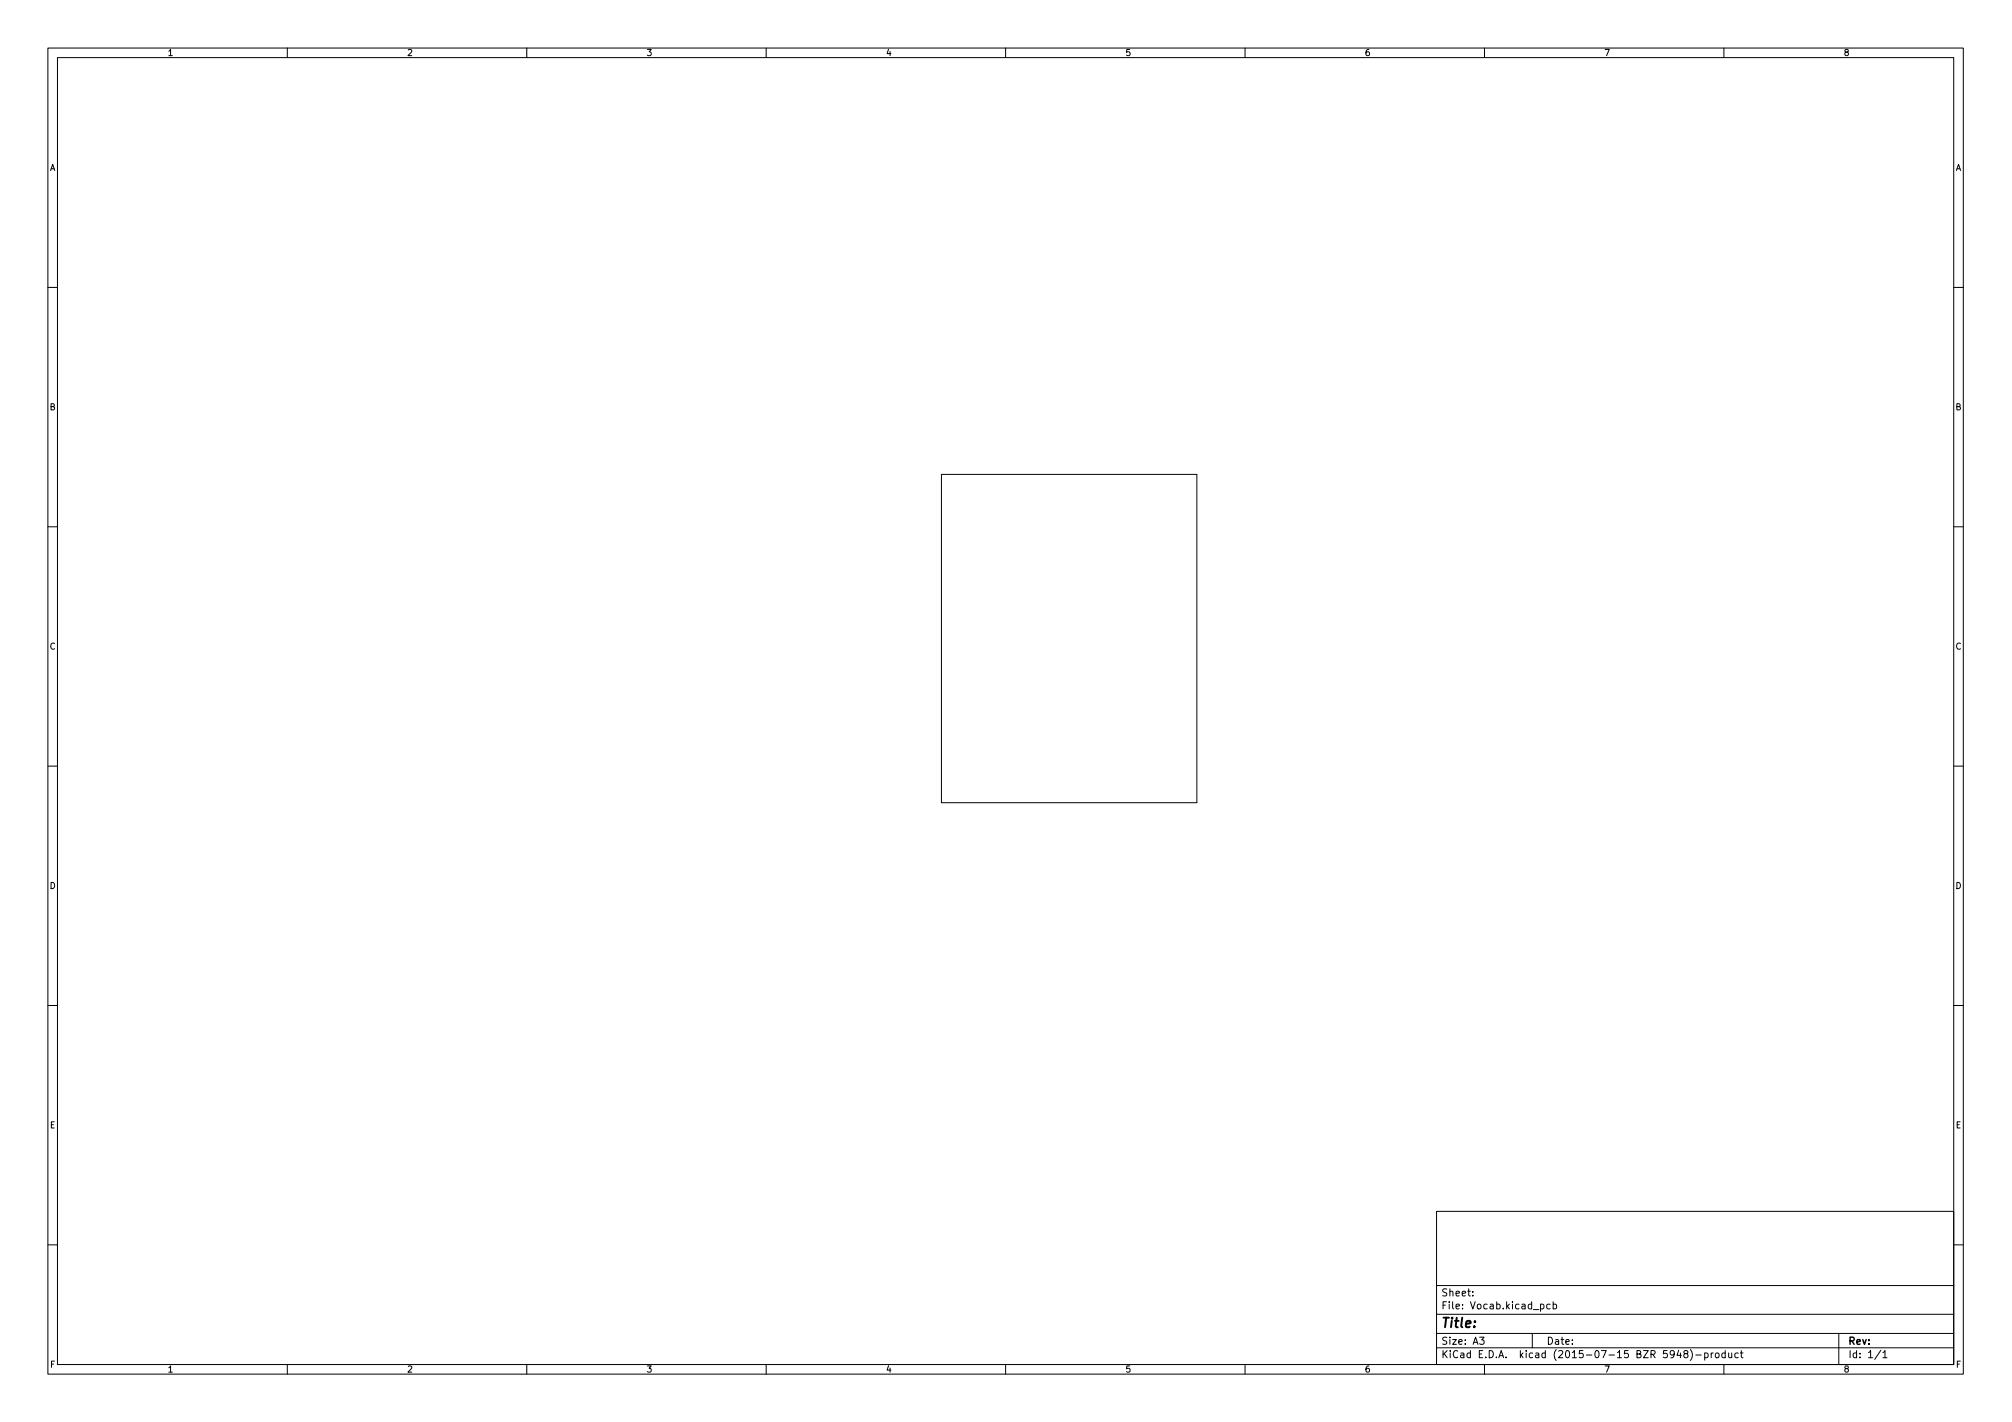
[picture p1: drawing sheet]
<svg xmlns="http://www.w3.org/2000/svg" width="420mm" height="297mm" viewBox="0 0 420 297" stroke-linecap="round" stroke-linejoin="round" font-family="sans-serif">
<defs><g id="words">
<text font-size="2.8" x="301" y="277.3">Title:</text>
<g font-size="2.1">
<text x="301" y="273.5">File: Vocab.kicad_pcb</text>
<text x="301" y="270.8">Sheet:</text>
<text x="301" y="280.9">Size: A3</text>
<text x="323" y="280.9">Date:</text>
<text x="386" y="280.9">Rev:</text>
<text x="301" y="283.7">KiCad E.D.A. kicad (2015-07-15 BZR 5948)-product</text>
<text x="386" y="283.7">Id: 1/1</text>
</g>
<g font-size="1.8">
<text x="35" y="11.7">1</text>
<text x="85" y="11.7">2</text>
<text x="135" y="11.7">3</text>
<text x="185" y="11.7">4</text>
<text x="235" y="11.7">5</text>
<text x="285" y="11.7">6</text>
<text x="335" y="11.7">7</text>
<text x="385" y="11.7">8</text>
<text x="10.3" y="35.7">A</text>
<text x="408.3" y="35.7">A</text>
<text x="10.3" y="85.7">B</text>
<text x="408.3" y="85.7">B</text>
<text x="10.3" y="135.7">C</text>
<text x="408.3" y="135.7">C</text>
<text x="10.3" y="185.7">D</text>
<text x="408.3" y="185.7">D</text>
<text x="10.4" y="235.7">E</text>
<text x="408.4" y="235.7">E</text>
<text x="10.4" y="285.7">F</text>
<text x="35" y="286.7">1</text>
<text x="85" y="286.7">2</text>
<text x="135" y="286.7">3</text>
<text x="185" y="286.7">4</text>
<text x="235" y="286.7">5</text>
<text x="285" y="286.7">6</text>
<text x="335" y="286.7">7</text>
<text x="385" y="286.7">8</text>
<text x="408.4" y="285.7">F</text>
</g>
</g></defs>
<g fill="none" stroke="#000" stroke-width=".21">
<path d="M10 10h400v277h-400zM12 12h396v273h-396zM60 10v2M110 10v2M160 10v2M210 10v2M260 10v2M310 10v2M360 10v2M10 60h2M408 60h2M196.6 99.1h53.3v68.6h-53.3z"/>
<path d="M10 110h2M408 110h2M10 160h2M408 160h2M10 210h2M408 210h2M300 253h108v32h-108zM10 260h2M300 278.5h108M300 274.5h108M300 268.5h108M307.6 270.6v.1"/>
<path d="M307.6 269.8v.1M309 279.3h.9l-.5 .6 .4 .1v.7l-.2 .1-.6-.1M320 278.5v3M321.7 272.5l.4-.1 .3 .3-.1 .6h-.6M323.7 272.5l-.4-.1-.3 .3 .1 .6h.6M324.3 272.5l.5-.1 .3 .3-.2 .6h-.6M324.3 271.9v1.5M384 278.5v6.5M408 260h2M60 285v2M110 285v2M160 285v2"/>
<path d="M210 285v2M260 285v2M300 281.5h108M310 285v2M350.6 282l-.4 1.1h.9M350.9 282.6v1M351.9 282.8l-.3-.3 .1-.2 .2-.2 .4 .1 .2 .2-.1 .2-.6 .2-.2 .2v.3l.3 .3h.3l.3-.3v-.3l-.3-.2M353 281.9a1.72 1.72 0 0 1 0 2.3M354.1 283h1.2M356 282.7l.4-.1 .3 .3-.1 .6h-.6M356 282.6v1.5M357.3 282.6v1"/>
<path d="M357.8 282.6l-.5 .3M358.3 282.7l.4-.1 .3 .3v.4l-.3 .3-.4-.1-.1-.2zM360 285v2M360.3 282.7l-.5-.1-.2 .3 .1 .6h.6M360.3 282.1v1.5M361 282.6l.1 .9 .3 .1 .2-.1M361.6 282.6v1M363 282.7l-.4-.1-.3 .3 .1 .6h.6M363.4 282.6h.6M363.6 282.1v1.3l.4 .2M392.8 282l-1.3 2M393.2 282.5l.4-.4v1.5"/>
<path d="M393.2 283.6h.9"/>
</g>
<use href="#words"/>
</svg>
